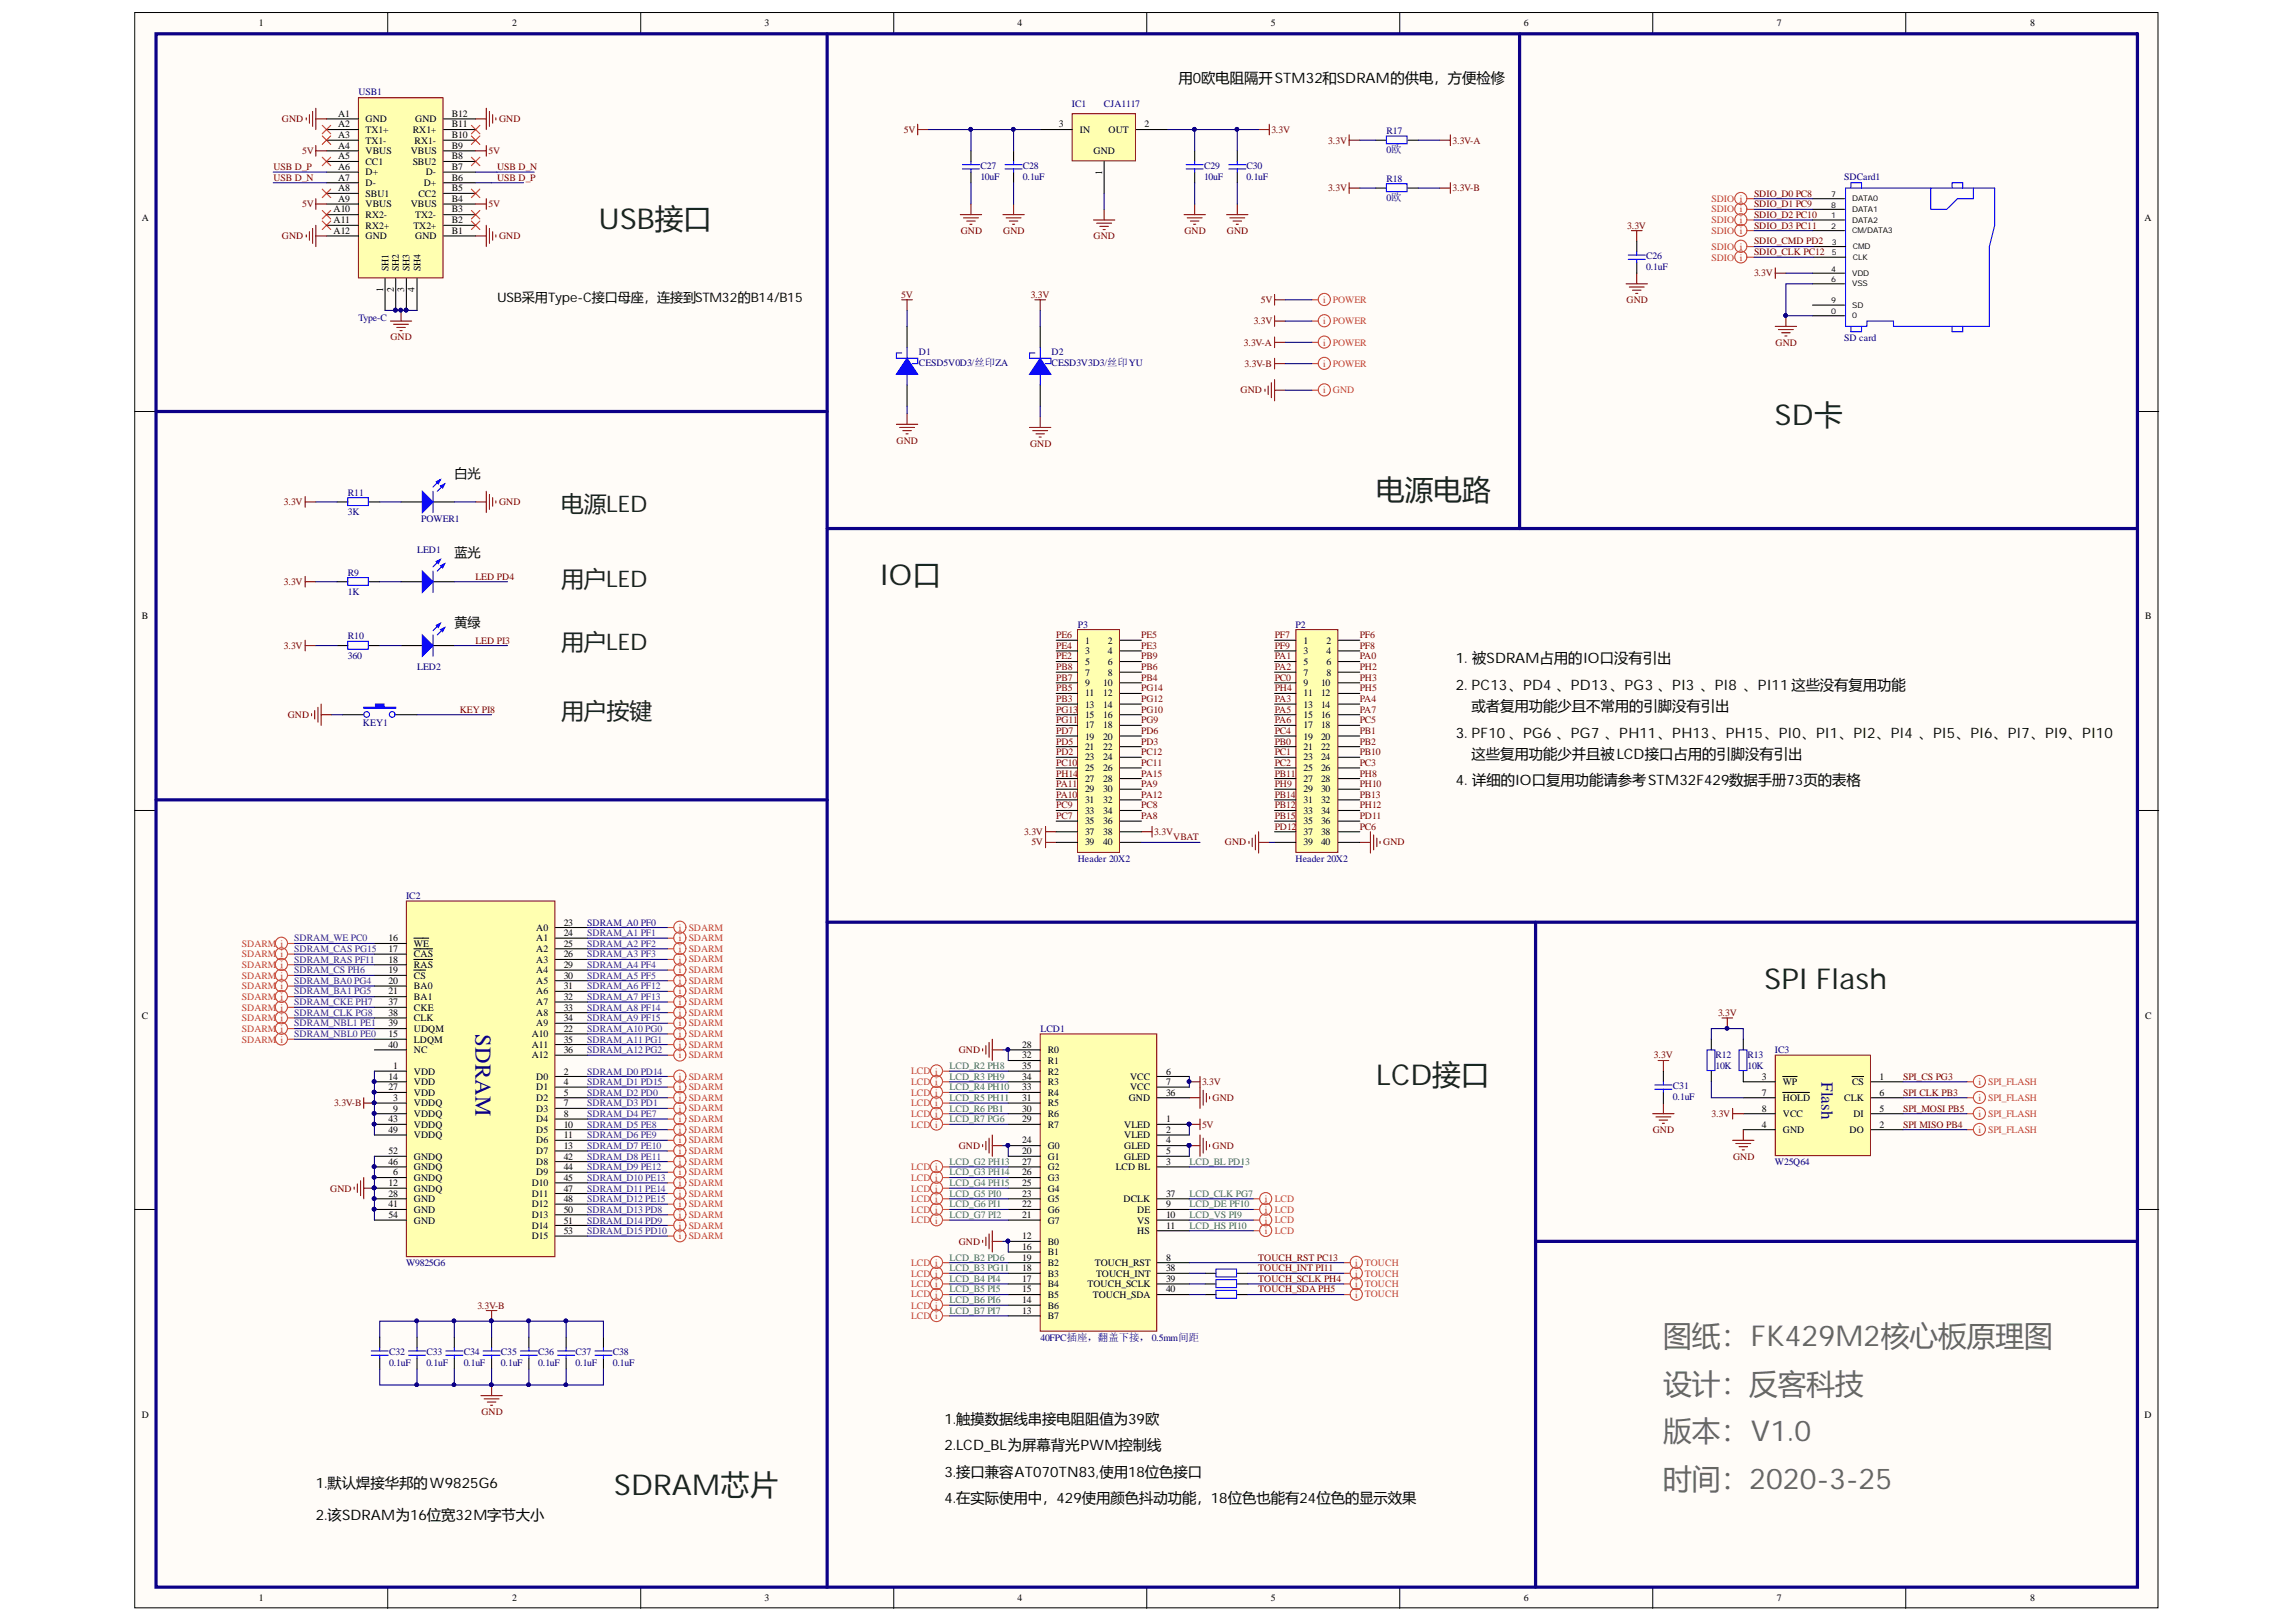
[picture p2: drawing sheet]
<svg xmlns="http://www.w3.org/2000/svg" width="297mm" height="210mm" viewBox="0 0 297 210" stroke-linecap="round" stroke-linejoin="round" font-family="sans-serif">
<defs><g id="words">
<g font-size="3.7" fill="#172721">
<text x="77.4" y="29.6">USB接口</text>
<text x="229.6" y="55">SD卡</text>
<text x="178" y="64.7">电源电路</text>
<text x="113.9" y="75.7">IO口</text>
<text x="228.3" y="128">SPI Flash</text>
<text x="178" y="140.4">LCD接口</text>
<text x="79.4" y="193.4">SDRAM芯片</text>
</g>
<g font-size="3.7" fill="#656764">
<text x="215.2" y="174.2">图纸：FK429M2核心板原理图</text>
<text x="215.2" y="180.3">设计：反客科技</text>
<text x="215.2" y="186.5">版本：V1.0</text>
<text x="215.2" y="192.7">时间：2020-3-25</text>
</g>
<g font-size="3" fill="#172721">
<text x="72.6" y="66.3">电源LED</text>
<text x="72.6" y="75.9">用户LED</text>
<text x="72.6" y="84.1">用户LED</text>
<text x="72.6" y="93.1">用户按键</text>
</g>
<text font-size="2.9" fill="#000080" x="61.5" y="133.8" transform="rotate(90 61.5 133.8)">SDRAM</text>
<text font-size="2.2" fill="#000080" x="235.6" y="140" transform="rotate(90 235.6 140)">Flash</text>
<g font-size="1.9">
<text x="152.5" y="10.7">用0欧电阻隔开STM32和SDRAM的供电，方便检修</text>
<text x="188.3" y="85.8">1. 被SDRAM占用的IO口没有引出</text>
<text x="188.3" y="89.3">2. PC13、PD4 、PD13、PG3 、PI3 、PI8 、PI11 这些没有复用功能</text>
<text x="188.3" y="95.5">3. PF10 、PG6 、PG7 、PH11、PH13、PH15、PI0、PI1、PI2、PI4 、PI5、PI6、PI7、PI9、PI10</text>
<text x="190.4" y="92">或者复用功能少且不常用的引脚没有引出</text>
<text x="188.3" y="101.6">4. 详细的IO口复用功能请参考STM32F429数据手册73页的表格</text>
<text x="190.4" y="98.2">这些复用功能少并且被LCD接口占用的引脚没有引出</text>
<text x="122.2" y="184.2">1.触摸数据线串接电阻阻值为39欧</text>
<text x="122.2" y="187.7">2.LCD_BL为屏幕背光PWM控制线</text>
<text x="122.2" y="191.2">3.接口兼容AT070TN83,使用18位色接口</text>
<text x="40.9" y="192.5">1.默认焊接华邦的W9825G6</text>
<text x="40.9" y="196.7">2.该SDRAM为16位宽32M字节大小</text>
<text x="122.2" y="194.5">4.在实际使用中，429使用颜色抖动功能，18位色也能有24位色的显示效果</text>
</g>
<g font-size="1.7">
<text x="64.3" y="39.1">USB采用Type-C接口母座，连接到STM32的B14/B15</text>
<text x="58.8" y="61.8">白光</text>
<text x="58.8" y="72.1">蓝光</text>
<text x="58.8" y="81.1">黄绿</text>
</g>
<g font-size="1.3">
<text x="33.5" y="3.4">1</text>
<text x="66.3" y="3.4">2</text>
<text x="98.9" y="3.4">3</text>
<text x="131.7" y="3.4">4</text>
<text x="164.4" y="3.4">5</text>
<text x="197.1" y="3.4">6</text>
<text x="229.9" y="3.4">7</text>
<text x="262.6" y="3.4">8</text>
<text x="43.7" y="15.1">A1</text>
<text x="43.7" y="16.5">A2</text>
<text x="43.7" y="17.8">A3</text>
<text x="47.3" y="15.8">GND</text>
<text x="47.3" y="17.2">TX1+</text>
<text x="53.4" y="17.2">RX1+</text>
<text x="53.7" y="15.8">GND</text>
<text x="58.5" y="17.8">B10</text>
<text x="58.5" y="16.5">B11</text>
<text x="58.5" y="15.1">B12</text>
<text x="137" y="16.5">3</text>
<text x="139.7" y="17.2">IN</text>
<text x="143.4" y="17.2">OUT</text>
<text x="148.1" y="16.5">2</text>
<text x="43.7" y="19.3">A4</text>
<text x="43.7" y="20.6">A5</text>
<text x="43.7" y="22">A6</text>
<text x="43.7" y="23.4">A7</text>
<text x="47.3" y="18.6">TX1-</text>
<text x="47.3" y="20">VBUS</text>
<text x="47.3" y="21.3">CC1</text>
<text x="47.3" y="22.7">D+</text>
<text x="53.1" y="20">VBUS</text>
<text x="53.4" y="21.3">SBU2</text>
<text x="53.6" y="18.6">RX1-</text>
<text x="55.1" y="22.7">D-</text>
<text x="58.5" y="23.4">B6</text>
<text x="58.5" y="22">B7</text>
<text x="58.5" y="20.6">B8</text>
<text x="58.5" y="19.3">B9</text>
<text x="141.5" y="20">GND</text>
<text x="142.6" y="22.7" transform="rotate(-90 142.6 22.7)">1</text>
<text x="18.4" y="28.6">A</text>
<text x="43.2" y="27.5">A10</text>
<text x="43.2" y="28.9">A11</text>
<text x="43.7" y="24.8">A8</text>
<text x="43.7" y="26.1">A9</text>
<text x="47.3" y="24.1">D-</text>
<text x="47.3" y="25.5">SBU1</text>
<text x="47.3" y="26.8">VBUS</text>
<text x="47.3" y="28.2">RX2-</text>
<text x="47.3" y="29.6">RX2+</text>
<text x="53.1" y="26.8">VBUS</text>
<text x="53.5" y="29.6">TX2+</text>
<text x="53.7" y="28.2">TX2-</text>
<text x="54.2" y="25.5">CC2</text>
<text x="54.8" y="24.1">D+</text>
<text x="58.5" y="28.9">B2</text>
<text x="58.5" y="27.5">B3</text>
<text x="58.5" y="26.1">B4</text>
<text x="58.5" y="24.8">B5</text>
<text x="277.4" y="28.6">A</text>
<text x="43.2" y="30.3">A12</text>
<text x="47.3" y="30.9">GND</text>
<text x="50.3" y="35.1" transform="rotate(-90 50.3 35.1)">SH1</text>
<text x="51.6" y="35.1" transform="rotate(-90 51.6 35.1)">SH2</text>
<text x="53" y="35.1" transform="rotate(-90 53 35.1)">SH3</text>
<text x="53.7" y="30.9">GND</text>
<text x="54.4" y="35.1" transform="rotate(-90 54.4 35.1)">SH4</text>
<text x="58.5" y="30.3">B1</text>
<text x="49.6" y="37.8" transform="rotate(-90 49.6 37.8)">1</text>
<text x="50.9" y="37.8" transform="rotate(-90 50.9 37.8)">2</text>
<text x="52.3" y="37.8" transform="rotate(-90 52.3 37.8)">3</text>
<text x="53.6" y="37.8" transform="rotate(-90 53.6 37.8)">4</text>
<text x="18.4" y="80.2">B</text>
<text x="140.4" y="83.3">1</text>
<text x="143.3" y="83.3">2</text>
<text x="168.6" y="83.3">1</text>
<text x="171.6" y="83.3">2</text>
<text x="277.5" y="80.2">B</text>
<text x="140.4" y="84.6">3</text>
<text x="140.4" y="86.1">5</text>
<text x="140.4" y="87.4">7</text>
<text x="140.4" y="88.8">9</text>
<text x="142.7" y="88.8">10</text>
<text x="143.3" y="84.6">4</text>
<text x="143.3" y="86.1">6</text>
<text x="143.3" y="87.4">8</text>
<text x="168.6" y="84.6">3</text>
<text x="168.6" y="86.1">5</text>
<text x="168.6" y="87.4">7</text>
<text x="168.6" y="88.8">9</text>
<text x="170.9" y="88.8">10</text>
<text x="171.6" y="84.6">4</text>
<text x="171.6" y="86.1">6</text>
<text x="171.6" y="87.4">8</text>
<text x="140.4" y="90.1">11</text>
<text x="140.4" y="91.6">13</text>
<text x="140.4" y="92.9">15</text>
<text x="140.4" y="94.3">17</text>
<text x="140.4" y="95.7">19</text>
<text x="142.7" y="90.1">12</text>
<text x="142.7" y="91.6">14</text>
<text x="142.7" y="92.9">16</text>
<text x="142.7" y="94.3">18</text>
<text x="142.7" y="95.7">20</text>
<text x="168.6" y="90.1">11</text>
<text x="168.6" y="91.6">13</text>
<text x="168.6" y="92.9">15</text>
<text x="168.6" y="94.3">17</text>
<text x="168.6" y="95.7">19</text>
<text x="170.9" y="90.1">12</text>
<text x="170.9" y="91.6">14</text>
<text x="170.9" y="92.9">16</text>
<text x="170.9" y="94.3">18</text>
<text x="170.9" y="95.7">20</text>
<text x="140.4" y="97.1">21</text>
<text x="140.4" y="98.4">23</text>
<text x="140.4" y="99.8">25</text>
<text x="140.4" y="101.2">27</text>
<text x="142.7" y="97.1">22</text>
<text x="142.7" y="98.4">24</text>
<text x="142.7" y="99.8">26</text>
<text x="142.7" y="101.2">28</text>
<text x="168.6" y="97.1">21</text>
<text x="168.6" y="98.4">23</text>
<text x="168.6" y="99.8">25</text>
<text x="168.6" y="101.2">27</text>
<text x="170.9" y="97.1">22</text>
<text x="170.9" y="98.4">24</text>
<text x="170.9" y="99.8">26</text>
<text x="170.9" y="101.2">28</text>
<text x="140.4" y="102.6">29</text>
<text x="140.4" y="103.9">31</text>
<text x="140.4" y="105.3">33</text>
<text x="140.4" y="106.7">35</text>
<text x="142.7" y="102.6">30</text>
<text x="142.7" y="103.9">32</text>
<text x="142.7" y="105.3">34</text>
<text x="142.7" y="106.7">36</text>
<text x="168.6" y="102.6">29</text>
<text x="168.6" y="103.9">31</text>
<text x="168.6" y="105.3">33</text>
<text x="168.6" y="106.7">35</text>
<text x="170.9" y="102.6">30</text>
<text x="170.9" y="103.9">32</text>
<text x="170.9" y="105.3">34</text>
<text x="170.9" y="106.7">36</text>
<text x="140.4" y="108">37</text>
<text x="140.4" y="109.4">39</text>
<text x="142.7" y="108">38</text>
<text x="142.7" y="109.4">40</text>
<text x="168.6" y="108">37</text>
<text x="168.6" y="109.4">39</text>
<text x="170.9" y="108">38</text>
<text x="170.9" y="109.4">40</text>
<text x="72.9" y="119.8">23</text>
<text x="50.3" y="121.8">16</text>
<text x="50.3" y="123.2">17</text>
<text x="50.3" y="124.6">18</text>
<text x="50.3" y="126">19</text>
<text x="53.6" y="122.5">WE</text>
<text x="53.6" y="123.9">CAS</text>
<text x="53.6" y="125.3">RAS</text>
<text x="69.4" y="120.5">A0</text>
<text x="69.4" y="121.8">A1</text>
<text x="69.4" y="123.2">A2</text>
<text x="69.4" y="124.6">A3</text>
<text x="69.4" y="126">A4</text>
<text x="72.9" y="121.2">24</text>
<text x="72.9" y="122.5">25</text>
<text x="72.9" y="123.9">26</text>
<text x="72.9" y="125.3">29</text>
<text x="18.4" y="131.8">C</text>
<text x="50.3" y="127.3">20</text>
<text x="50.3" y="128.7">21</text>
<text x="50.3" y="130.1">37</text>
<text x="50.3" y="131.5">38</text>
<text x="53.6" y="126.6">CS</text>
<text x="53.6" y="128">BA0</text>
<text x="53.6" y="129.4">BA1</text>
<text x="53.6" y="130.8">CKE</text>
<text x="69.4" y="127.3">A5</text>
<text x="69.4" y="128.7">A6</text>
<text x="69.4" y="130.1">A7</text>
<text x="69.4" y="131.5">A8</text>
<text x="72.9" y="126.6">30</text>
<text x="72.9" y="128">31</text>
<text x="72.9" y="129.4">32</text>
<text x="72.9" y="130.8">33</text>
<text x="277.5" y="131.8">C</text>
<text x="50.3" y="134.3">15</text>
<text x="50.3" y="132.8">39</text>
<text x="50.3" y="135.6">40</text>
<text x="53.6" y="134.9">LDQM</text>
<text x="53.6" y="132.1">CLK</text>
<text x="53.6" y="133.5">UDQM</text>
<text x="53.6" y="136.3">NC</text>
<text x="68.8" y="134.3">A10</text>
<text x="68.8" y="135.6">A11</text>
<text x="68.8" y="137">A12</text>
<text x="69.4" y="132.8">A9</text>
<text x="72.9" y="133.5">22</text>
<text x="72.9" y="132.1">34</text>
<text x="72.9" y="134.9">35</text>
<text x="72.9" y="136.3">36</text>
<text x="132.2" y="135.6">28</text>
<text x="132.2" y="137">32</text>
<text x="135.5" y="136.3">R0</text>
<text x="135.5" y="137.6">R1</text>
<text x="50.3" y="139.8">14</text>
<text x="50.3" y="141.1">27</text>
<text x="50.9" y="138.3">1</text>
<text x="50.9" y="142.5">3</text>
<text x="50.9" y="143.9">9</text>
<text x="53.6" y="139.1">VDD</text>
<text x="53.6" y="143.1">VDDQ</text>
<text x="53.6" y="140.4">VDD</text>
<text x="53.6" y="141.8">VDD</text>
<text x="69.4" y="139.8">D0</text>
<text x="69.4" y="141.1">D1</text>
<text x="69.4" y="142.5">D2</text>
<text x="69.4" y="143.9">D3</text>
<text x="72.9" y="139.1">2</text>
<text x="72.9" y="140.4">4</text>
<text x="72.9" y="141.8">5</text>
<text x="72.9" y="143.1">7</text>
<text x="132.2" y="138.3">35</text>
<text x="132.2" y="143.9">30</text>
<text x="132.2" y="142.5">31</text>
<text x="132.2" y="141.1">33</text>
<text x="132.2" y="139.8">34</text>
<text x="135.5" y="139.1">R2</text>
<text x="135.5" y="143.1">R5</text>
<text x="135.5" y="141.8">R4</text>
<text x="135.5" y="140.4">R3</text>
<text x="146" y="142.5">GND</text>
<text x="146.2" y="139.8">VCC</text>
<text x="146.2" y="141.1">VCC</text>
<text x="150.9" y="139.1">6</text>
<text x="150.9" y="140.4">7</text>
<text x="150.9" y="141.8">36</text>
<text x="227.9" y="139.8">3</text>
<text x="227.9" y="141.8">7</text>
<text x="227.9" y="143.9">8</text>
<text x="230.7" y="140.4">WP</text>
<text x="230.7" y="142.5">HOLD</text>
<text x="238.6" y="142.5">CLK</text>
<text x="239.6" y="140.4">CS</text>
<text x="243.2" y="139.8">1</text>
<text x="243.2" y="143.9">5</text>
<text x="243.2" y="141.8">6</text>
<text x="50.3" y="145.2">43</text>
<text x="50.3" y="146.6">49</text>
<text x="50.3" y="149.4">52</text>
<text x="53.6" y="144.6">VDDQ</text>
<text x="53.6" y="145.9">VDDQ</text>
<text x="53.6" y="147.3">VDDQ</text>
<text x="69.4" y="145.2">D4</text>
<text x="69.4" y="146.6">D5</text>
<text x="69.4" y="148">D6</text>
<text x="69.4" y="149.4">D7</text>
<text x="72.9" y="144.6">8</text>
<text x="72.9" y="145.9">10</text>
<text x="72.9" y="147.3">11</text>
<text x="72.9" y="148.7">13</text>
<text x="132.2" y="149.4">20</text>
<text x="132.2" y="148">24</text>
<text x="132.2" y="145.2">29</text>
<text x="135.5" y="148.7">G0</text>
<text x="135.5" y="145.9">R7</text>
<text x="135.5" y="144.6">R6</text>
<text x="145.4" y="145.9">VLED</text>
<text x="145.4" y="147.3">VLED</text>
<text x="145.4" y="148.7">GLED</text>
<text x="150.9" y="145.2">1</text>
<text x="150.9" y="146.6">2</text>
<text x="150.9" y="148">4</text>
<text x="150.9" y="149.4">5</text>
<text x="227.9" y="145.9">4</text>
<text x="230.7" y="146.6">GND</text>
<text x="230.7" y="144.6">VCC</text>
<text x="239.3" y="146.6">DO</text>
<text x="239.8" y="144.6">DI</text>
<text x="243.2" y="145.9">2</text>
<text x="50.3" y="153.5">12</text>
<text x="50.3" y="154.9">28</text>
<text x="50.3" y="150.7">46</text>
<text x="50.9" y="152.1">6</text>
<text x="53.6" y="152.8">GNDQ</text>
<text x="53.6" y="154.2">GNDQ</text>
<text x="53.6" y="155.6">GND</text>
<text x="53.6" y="151.4">GNDQ</text>
<text x="53.6" y="150.1">GNDQ</text>
<text x="68.8" y="153.5">D10</text>
<text x="68.8" y="154.9">D11</text>
<text x="69.4" y="150.7">D8</text>
<text x="69.4" y="152.1">D9</text>
<text x="72.9" y="150.1">42</text>
<text x="72.9" y="151.4">44</text>
<text x="72.9" y="152.8">45</text>
<text x="72.9" y="154.2">47</text>
<text x="72.9" y="155.6">48</text>
<text x="132.2" y="154.9">23</text>
<text x="132.2" y="153.5">25</text>
<text x="132.2" y="152.1">26</text>
<text x="132.2" y="150.7">27</text>
<text x="135.5" y="150.1">G1</text>
<text x="135.5" y="155.6">G5</text>
<text x="135.5" y="154.2">G4</text>
<text x="135.5" y="152.8">G3</text>
<text x="135.5" y="151.4">G2</text>
<text x="144.3" y="151.4">LCD BL</text>
<text x="145.4" y="155.6">DCLK</text>
<text x="145.4" y="150.1">GLED</text>
<text x="150.9" y="150.7">3</text>
<text x="150.9" y="154.9">37</text>
<text x="50.3" y="156.2">41</text>
<text x="50.3" y="157.6">54</text>
<text x="53.6" y="156.9">GND</text>
<text x="53.6" y="158.4">GND</text>
<text x="68.8" y="156.2">D12</text>
<text x="68.8" y="157.6">D13</text>
<text x="68.8" y="159">D14</text>
<text x="68.8" y="160.4">D15</text>
<text x="72.9" y="156.9">50</text>
<text x="72.9" y="158.4">51</text>
<text x="72.9" y="159.7">53</text>
<text x="132.2" y="160.4">12</text>
<text x="132.2" y="161.7">16</text>
<text x="132.2" y="157.6">21</text>
<text x="132.2" y="156.2">22</text>
<text x="135.5" y="161.1">B0</text>
<text x="135.5" y="158.4">G7</text>
<text x="135.5" y="156.9">G6</text>
<text x="147.1" y="156.9">DE</text>
<text x="147.1" y="158.4">VS</text>
<text x="147.1" y="159.7">HS</text>
<text x="150.9" y="156.2">9</text>
<text x="150.9" y="157.6">10</text>
<text x="150.9" y="159">11</text>
<text x="132.2" y="163.2">19</text>
<text x="132.2" y="167.2">15</text>
<text x="132.2" y="165.9">17</text>
<text x="132.2" y="164.5">18</text>
<text x="135.5" y="163.8">B2</text>
<text x="135.5" y="162.4">B1</text>
<text x="135.5" y="168">B5</text>
<text x="135.5" y="166.6">B4</text>
<text x="135.5" y="165.2">B3</text>
<text x="140.7" y="166.6">TOUCH_SCLK</text>
<text x="141.4" y="168">TOUCH_SDA</text>
<text x="141.6" y="163.8">TOUCH_RST</text>
<text x="141.8" y="165.2">TOUCH_INT</text>
<text x="150.9" y="163.2">8</text>
<text x="150.9" y="164.5">38</text>
<text x="150.9" y="165.9">39</text>
<text x="150.9" y="167.2">40</text>
<text x="132.2" y="170">13</text>
<text x="132.2" y="168.7">14</text>
<text x="135.5" y="170.7">B7</text>
<text x="135.5" y="169.3">B6</text>
<text x="18.4" y="183.5">D</text>
<text x="277.4" y="183.5">D</text>
<text x="33.5" y="207.2">1</text>
<text x="66.3" y="207.2">2</text>
<text x="98.9" y="207.2">3</text>
<text x="131.7" y="207.2">4</text>
<text x="164.4" y="207.2">5</text>
<text x="197.1" y="207.2">6</text>
<text x="229.9" y="207.2">7</text>
<text x="262.6" y="207.2">8</text>
</g>
<g font-size="1.3" fill="#800000">
<text x="36.5" y="15.8">GND</text>
<text x="64.6" y="15.8">GND</text>
<text x="116.9" y="17.2">5V</text>
<text x="164.5" y="17.2">3.3V</text>
<text x="35.4" y="23.4">USB D_N</text>
<text x="35.4" y="22">USB D_P</text>
<text x="39.1" y="20">5V</text>
<text x="63.2" y="20">5V</text>
<text x="64.3" y="22">USB D_N</text>
<text x="64.3" y="23.4">USB D_P</text>
<text x="171.8" y="18.6">3.3V</text>
<text x="187.9" y="18.6">3.3V-A</text>
<text x="39.1" y="26.8">5V</text>
<text x="63.2" y="26.8">5V</text>
<text x="171.8" y="24.8">3.3V</text>
<text x="187.9" y="24.8">3.3V-B</text>
<text x="210.5" y="29.6">3.3V</text>
<text x="226.9" y="25.5">SDIO_D0 PC8</text>
<text x="226.9" y="26.8">SDIO_D1 PC9</text>
<text x="226.9" y="28.2">SDIO_D2 PC10</text>
<text x="226.9" y="29.6">SDIO_D3 PC11</text>
<text x="36.5" y="30.9">GND</text>
<text x="64.6" y="30.9">GND</text>
<text x="124.3" y="30.3">GND</text>
<text x="129.8" y="30.3">GND</text>
<text x="141.5" y="30.9">GND</text>
<text x="153.2" y="30.3">GND</text>
<text x="158.7" y="30.3">GND</text>
<text x="226.9" y="35.8">3.3V</text>
<text x="226.9" y="33.1">SDIO_CLK PC12</text>
<text x="226.9" y="31.6">SDIO_CMD PD2</text>
<text x="116.6" y="38.6">5V</text>
<text x="133.3" y="38.6">3.3V</text>
<text x="162.2" y="41.9">3.3V</text>
<text x="163.1" y="39.2">5V</text>
<text x="210.4" y="39.2">GND</text>
<text x="50.5" y="44.1">GND</text>
<text x="160.9" y="44.7">3.3V-A</text>
<text x="161" y="47.5">3.3V-B</text>
<text x="229.7" y="44.7">GND</text>
<text x="160.5" y="50.9">GND</text>
<text x="116" y="57.4">GND</text>
<text x="133.3" y="57.8">GND</text>
<text x="36.7" y="65.4">3.3V</text>
<text x="64.6" y="65.4">GND</text>
<text x="36.7" y="75.7">3.3V</text>
<text x="61.5" y="75">LED PD4</text>
<text x="36.7" y="84">3.3V</text>
<text x="61.5" y="83.3">LED PI3</text>
<text x="136.6" y="84">PE4</text>
<text x="136.6" y="82.6">PE6</text>
<text x="147.6" y="84">PE3</text>
<text x="147.6" y="82.6">PE5</text>
<text x="164.9" y="84">PF9</text>
<text x="164.9" y="82.6">PF7</text>
<text x="175.9" y="84">PF8</text>
<text x="175.9" y="82.6">PF6</text>
<text x="136.6" y="88.1">PB7</text>
<text x="136.6" y="89.5">PB5</text>
<text x="136.6" y="86.7">PB8</text>
<text x="136.6" y="85.3">PE2</text>
<text x="147.6" y="86.7">PB6</text>
<text x="147.6" y="88.1">PB4</text>
<text x="147.6" y="85.3">PB9</text>
<text x="147.6" y="89.5">PG14</text>
<text x="164.9" y="85.3">PA1</text>
<text x="164.9" y="86.7">PA2</text>
<text x="164.9" y="89.5">PH4</text>
<text x="164.9" y="88.1">PC0</text>
<text x="175.9" y="85.3">PA0</text>
<text x="175.9" y="86.7">PH2</text>
<text x="175.9" y="88.1">PH3</text>
<text x="175.9" y="89.5">PH5</text>
<text x="37.2" y="92.9">GND</text>
<text x="59.5" y="92.2">KEY PI8</text>
<text x="136.6" y="90.9">PB3</text>
<text x="136.6" y="94.9">PD7</text>
<text x="136.6" y="92.2">PG13</text>
<text x="136.6" y="93.6">PG11</text>
<text x="147.6" y="94.9">PD6</text>
<text x="147.6" y="93.6">PG9</text>
<text x="147.6" y="92.2">PG10</text>
<text x="147.6" y="90.9">PG12</text>
<text x="164.9" y="92.2">PA5</text>
<text x="164.9" y="93.6">PA6</text>
<text x="164.9" y="90.9">PA3</text>
<text x="164.9" y="94.9">PC4</text>
<text x="175.9" y="92.2">PA7</text>
<text x="175.9" y="90.9">PA4</text>
<text x="175.9" y="94.9">PB1</text>
<text x="175.9" y="93.6">PC5</text>
<text x="136.6" y="101.9">PA11</text>
<text x="136.6" y="99.1">PC10</text>
<text x="136.6" y="96.4">PD5</text>
<text x="136.6" y="97.7">PD2</text>
<text x="136.6" y="100.5">PH14</text>
<text x="147.6" y="101.9">PA9</text>
<text x="147.6" y="100.5">PA15</text>
<text x="147.6" y="99.1">PC11</text>
<text x="147.6" y="97.7">PC12</text>
<text x="147.6" y="96.4">PD3</text>
<text x="164.9" y="100.5">PB11</text>
<text x="164.9" y="96.4">PB0</text>
<text x="164.9" y="97.7">PC1</text>
<text x="164.9" y="99.1">PC2</text>
<text x="164.9" y="101.9">PH9</text>
<text x="175.9" y="97.7">PB10</text>
<text x="175.9" y="96.4">PB2</text>
<text x="175.9" y="99.1">PC3</text>
<text x="175.9" y="100.5">PH8</text>
<text x="175.9" y="101.9">PH10</text>
<text x="136.6" y="103.2">PA10</text>
<text x="136.6" y="106">PC7</text>
<text x="136.6" y="104.6">PC9</text>
<text x="147.6" y="106">PA8</text>
<text x="147.6" y="103.2">PA12</text>
<text x="147.6" y="104.6">PC8</text>
<text x="164.9" y="104.6">PB12</text>
<text x="164.9" y="103.2">PB14</text>
<text x="164.9" y="106">PB15</text>
<text x="164.9" y="107.4">PD12</text>
<text x="175.9" y="103.2">PB13</text>
<text x="175.9" y="107.4">PC6</text>
<text x="175.9" y="106">PD11</text>
<text x="175.9" y="104.6">PH12</text>
<text x="132.5" y="108">3.3V</text>
<text x="133.4" y="109.4">5V</text>
<text x="149.3" y="108">3.3V</text>
<text x="151.8" y="108.7">VBAT</text>
<text x="158.5" y="109.4">GND</text>
<text x="179" y="109.4">GND</text>
<text x="222.3" y="131.5">3.3V</text>
<text x="124" y="136.3">GND</text>
<text x="214" y="137">3.3V</text>
<text x="43.2" y="143.1">3.3V-B</text>
<text x="155.5" y="140.4">3.3V</text>
<text x="156.9" y="142.5">GND</text>
<text x="246.2" y="143.9">SPI_MOSI PB5</text>
<text x="246.2" y="141.8">SPI CLK PB3</text>
<text x="246.2" y="139.8">SPI_CS PG3</text>
<text x="124" y="148.7">GND</text>
<text x="155.5" y="145.9">5V</text>
<text x="156.9" y="148.7">GND</text>
<text x="213.8" y="146.6">GND</text>
<text x="221.4" y="144.6">3.3V</text>
<text x="246.2" y="145.9">SPI MISO PB4</text>
<text x="42.7" y="154.2">GND</text>
<text x="224.2" y="150.1">GND</text>
<text x="124" y="161.1">GND</text>
<text x="162.8" y="164.5">TOUCH_INT PI11</text>
<text x="162.8" y="163.2">TOUCH_RST PC13</text>
<text x="162.8" y="165.9">TOUCH_SCLK PH4</text>
<text x="162.8" y="167.2">TOUCH_SDA PH5</text>
<text x="61.8" y="169.3">3.3V-B</text>
<text x="62.3" y="183.1">GND</text>
</g>
<g font-size="1.3" fill="#000080">
<text x="46.4" y="12.3">USB1</text>
<text x="138.7" y="13.8">IC1</text>
<text x="142.8" y="13.8">CJA1117</text>
<text x="179.4" y="17.3">R17</text>
<text x="126.8" y="23.3">10uF</text>
<text x="126.8" y="21.9">C27</text>
<text x="132.3" y="23.3">0.1uF</text>
<text x="132.3" y="21.9">C28</text>
<text x="155.8" y="23.3">10uF</text>
<text x="155.8" y="21.9">C29</text>
<text x="161.3" y="23.3">0.1uF</text>
<text x="161.3" y="21.9">C30</text>
<text x="179.4" y="19.8">0欧</text>
<text x="179.4" y="23.5">R18</text>
<text x="238.6" y="23.3">SDCard1</text>
<text x="179.4" y="26">0欧</text>
<text x="213" y="34.9">0.1uF</text>
<text x="213" y="33.6">C26</text>
<text x="46.4" y="41.5">Type-C</text>
<text x="118.9" y="46">D1</text>
<text x="118.9" y="47.3">CESD5V0D3/丝印ZA</text>
<text x="136.1" y="46">D2</text>
<text x="136.1" y="47.3">CESD3V3D3/丝印YU</text>
<text x="238.6" y="44.1">SD card</text>
<text x="45" y="64.2">R11</text>
<text x="45" y="66.6">3K</text>
<text x="54" y="71.6">LED1</text>
<text x="54.5" y="67.6">POWER1</text>
<text x="45" y="76.9">1K</text>
<text x="45" y="74.5">R9</text>
<text x="45" y="82.7">R10</text>
<text x="139.4" y="81.2">P3</text>
<text x="167.6" y="81.2">P2</text>
<text x="45" y="85.2">360</text>
<text x="54" y="86.7">LED2</text>
<text x="47" y="94">KEY1</text>
<text x="139.4" y="111.5">Header 20X2</text>
<text x="167.6" y="111.5">Header 20X2</text>
<text x="52.5" y="116.3">IC2</text>
<text x="134.6" y="133.5">LCD1</text>
<text x="221.9" y="137">R12</text>
<text x="226.1" y="137">R13</text>
<text x="229.6" y="136.3">IC3</text>
<text x="216.4" y="142.4">0.1uF</text>
<text x="216.4" y="140.9">C31</text>
<text x="221.9" y="138.3">10K</text>
<text x="226.1" y="138.3">10K</text>
<text x="229.6" y="150.7">W25Q64</text>
<text x="52.5" y="163.8">W9825G6</text>
<text x="134.6" y="173.5">40FPC插座，翻盖下接，0.5mm间距</text>
<text x="50.3" y="176.8">0.1uF</text>
<text x="50.3" y="175.3">C32</text>
<text x="55.2" y="176.8">0.1uF</text>
<text x="55.2" y="175.3">C33</text>
<text x="60" y="176.8">0.1uF</text>
<text x="60" y="175.3">C34</text>
<text x="64.8" y="176.8">0.1uF</text>
<text x="64.8" y="175.3">C35</text>
<text x="69.6" y="176.8">0.1uF</text>
<text x="69.6" y="175.3">C36</text>
<text x="74.5" y="176.8">0.1uF</text>
<text x="74.5" y="175.3">C37</text>
<text x="79.3" y="176.8">0.1uF</text>
<text x="79.3" y="175.3">C38</text>
</g>
<g font-size="1.3" fill="#c64230">
<text x="221.4" y="26.1">SDIO i</text>
<text x="221.4" y="27.5">SDIO i</text>
<text x="221.4" y="28.9">SDIO i</text>
<text x="221.4" y="30.3">SDIO i</text>
<text x="221.4" y="32.3">SDIO i</text>
<text x="221.4" y="33.7">SDIO i</text>
<text x="171.2" y="39.2">i</text>
<text x="171.2" y="41.9">i</text>
<text x="172.4" y="39.2">POWER</text>
<text x="172.4" y="41.9">POWER</text>
<text x="171.2" y="44.7">i</text>
<text x="171.2" y="47.5">i</text>
<text x="172.4" y="44.7">POWER</text>
<text x="172.4" y="47.4">POWER</text>
<text x="171.2" y="50.9">i</text>
<text x="172.4" y="50.9">GND</text>
<text x="31.3" y="122.5">SDARM i</text>
<text x="31.3" y="123.9">SDARM i</text>
<text x="31.3" y="125.3">SDARM i</text>
<text x="87.8" y="120.5">i</text>
<text x="87.8" y="121.8">i</text>
<text x="87.8" y="123.2">i</text>
<text x="87.8" y="124.6">i</text>
<text x="87.8" y="126">i</text>
<text x="89.1" y="120.5">SDARM</text>
<text x="89.1" y="121.8">SDARM</text>
<text x="89.1" y="123.2">SDARM</text>
<text x="89.1" y="124.5">SDARM</text>
<text x="89.1" y="126">SDARM</text>
<text x="31.3" y="126.6">SDARM i</text>
<text x="31.3" y="128">SDARM i</text>
<text x="31.3" y="129.4">SDARM i</text>
<text x="31.3" y="130.8">SDARM i</text>
<text x="87.8" y="127.3">i</text>
<text x="87.8" y="128.7">i</text>
<text x="87.8" y="130.1">i</text>
<text x="87.8" y="131.5">i</text>
<text x="89.1" y="127.3">SDARM</text>
<text x="89.1" y="128.7">SDARM</text>
<text x="89.1" y="130.1">SDARM</text>
<text x="89.1" y="131.5">SDARM</text>
<text x="31.3" y="132.1">SDARM i</text>
<text x="31.3" y="133.5">SDARM i</text>
<text x="31.3" y="134.9">SDARM i</text>
<text x="87.8" y="132.8">i</text>
<text x="87.8" y="134.3">i</text>
<text x="87.8" y="135.6">i</text>
<text x="87.8" y="137">i</text>
<text x="89.1" y="132.8">SDARM</text>
<text x="89.1" y="134.2">SDARM</text>
<text x="89.1" y="135.6">SDARM</text>
<text x="89.1" y="137">SDARM</text>
<text x="87.8" y="139.8">i</text>
<text x="87.8" y="141.1">i</text>
<text x="87.8" y="142.5">i</text>
<text x="87.8" y="143.9">i</text>
<text x="89.1" y="139.8">SDARM</text>
<text x="89.1" y="141.1">SDARM</text>
<text x="89.1" y="142.5">SDARM</text>
<text x="89.1" y="143.8">SDARM</text>
<text x="117.9" y="139">LCD i</text>
<text x="117.9" y="140.4">LCD i</text>
<text x="117.9" y="141.8">LCD i</text>
<text x="117.9" y="143.1">LCD i</text>
<text x="255.9" y="140.4">i</text>
<text x="255.9" y="142.5">i</text>
<text x="257.2" y="140.4">SPI_FLASH</text>
<text x="257.2" y="142.5">SPI_FLASH</text>
<text x="87.8" y="145.2">i</text>
<text x="87.8" y="146.6">i</text>
<text x="87.8" y="148">i</text>
<text x="87.8" y="149.4">i</text>
<text x="89.1" y="145.2">SDARM</text>
<text x="89.1" y="146.6">SDARM</text>
<text x="89.1" y="148">SDARM</text>
<text x="89.1" y="149.4">SDARM</text>
<text x="117.9" y="144.6">LCD i</text>
<text x="117.9" y="145.9">LCD i</text>
<text x="255.9" y="144.6">i</text>
<text x="255.9" y="146.6">i</text>
<text x="257.2" y="144.6">SPI_FLASH</text>
<text x="257.2" y="146.6">SPI_FLASH</text>
<text x="87.8" y="150.7">i</text>
<text x="87.8" y="152.1">i</text>
<text x="87.8" y="153.5">i</text>
<text x="87.8" y="154.9">i</text>
<text x="89.1" y="150.7">SDARM</text>
<text x="89.1" y="152.1">SDARM</text>
<text x="89.1" y="153.4">SDARM</text>
<text x="89.1" y="154.9">SDARM</text>
<text x="117.9" y="151.4">LCD i</text>
<text x="117.9" y="152.8">LCD i</text>
<text x="117.9" y="154.2">LCD i</text>
<text x="117.9" y="155.6">LCD i</text>
<text x="163.6" y="155.6">i</text>
<text x="164.9" y="155.6">LCD</text>
<text x="87.8" y="156.2">i</text>
<text x="87.8" y="157.6">i</text>
<text x="87.8" y="159">i</text>
<text x="87.8" y="160.4">i</text>
<text x="89.1" y="156.2">SDARM</text>
<text x="89.1" y="157.6">SDARM</text>
<text x="89.1" y="159">SDARM</text>
<text x="89.1" y="160.4">SDARM</text>
<text x="117.9" y="156.9">LCD i</text>
<text x="117.9" y="158.3">LCD i</text>
<text x="163.6" y="156.9">i</text>
<text x="163.6" y="158.4">i</text>
<text x="163.6" y="159.7">i</text>
<text x="164.9" y="156.9">LCD</text>
<text x="164.9" y="158.3">LCD</text>
<text x="164.9" y="159.7">LCD</text>
<text x="117.9" y="163.8">LCD i</text>
<text x="117.9" y="165.2">LCD i</text>
<text x="117.9" y="166.6">LCD i</text>
<text x="117.9" y="167.9">LCD i</text>
<text x="175.3" y="163.8">i</text>
<text x="175.3" y="165.2">i</text>
<text x="175.3" y="166.6">i</text>
<text x="175.3" y="168">i</text>
<text x="176.6" y="163.8">TOUCH</text>
<text x="176.6" y="165.2">TOUCH</text>
<text x="176.6" y="166.6">TOUCH</text>
<text x="176.6" y="167.9">TOUCH</text>
<text x="117.9" y="169.3">LCD i</text>
<text x="117.9" y="170.7">LCD i</text>
</g>
<text font-size="1.3" fill="#33008e" x="76" y="119.8">SDRAM_A0 PF0</text>
<g font-size="1.3" fill="#421c8b">
<text x="38.1" y="121.8">SDRAM_WE PC0</text>
<text x="38.1" y="124.6">SDRAM_RAS PF11</text>
<text x="38.1" y="123.2">SDRAM_CAS PG15</text>
<text x="38.1" y="126">SDRAM_CS PH6</text>
<text x="76" y="121.2">SDRAM_A1 PF1</text>
<text x="76" y="122.5">SDRAM_A2 PF2</text>
<text x="76" y="123.9">SDRAM_A3 PF3</text>
<text x="76" y="125.3">SDRAM_A4 PF4</text>
<text x="38.1" y="128.7">SDRAM_BA1 PG5</text>
<text x="38.1" y="127.3">SDRAM_BA0 PG4</text>
<text x="38.1" y="131.5">SDRAM_CLK PG8</text>
<text x="38.1" y="130.1">SDRAM_CKE PH7</text>
<text x="76" y="126.6">SDRAM_A5 PF5</text>
<text x="76" y="128">SDRAM_A6 PF12</text>
<text x="76" y="129.4">SDRAM_A7 PF13</text>
<text x="76" y="130.8">SDRAM_A8 PF14</text>
<text x="38.1" y="132.8">SDRAM_NBL1 PE1</text>
<text x="38.1" y="134.3">SDRAM_NBL0 PE0</text>
<text x="76" y="132.1">SDRAM_A9 PF15</text>
<text x="76" y="133.5">SDRAM_A10 PG0</text>
<text x="76" y="134.9">SDRAM_A11 PG1</text>
<text x="76" y="136.3">SDRAM_A12 PG2</text>
<text x="76" y="139.1">SDRAM_D0 PD14</text>
<text x="76" y="140.4">SDRAM_D1 PD15</text>
<text x="76" y="141.8">SDRAM_D2 PD0</text>
<text x="76" y="143.1">SDRAM_D3 PD1</text>
<text x="76" y="144.6">SDRAM_D4 PE7</text>
<text x="76" y="145.9">SDRAM_D5 PE8</text>
<text x="76" y="147.3">SDRAM_D6 PE9</text>
<text x="76" y="148.7">SDRAM_D7 PE10</text>
<text x="76" y="150.1">SDRAM_D8 PE11</text>
<text x="76" y="151.4">SDRAM_D9 PE12</text>
<text x="76" y="152.8">SDRAM_D10 PE13</text>
<text x="76" y="154.2">SDRAM_D11 PE14</text>
<text x="76" y="155.6">SDRAM_D12 PE15</text>
<text x="76" y="158.4">SDRAM_D14 PD9</text>
<text x="76" y="159.7">SDRAM_D15 PD10</text>
<text x="76" y="156.9">SDRAM_D13 PD8</text>
</g>
<g font-size="1.3" fill="#17855c">
<text x="122.9" y="142.5">LCD_R5 PH11</text>
<text x="122.9" y="141.1">LCD_R4 PH10</text>
<text x="122.9" y="138.3">LCD_R2 PH8</text>
<text x="122.9" y="143.9">LCD_R6 PB1</text>
<text x="122.9" y="139.8">LCD_R3 PH9</text>
<text x="122.9" y="145.2">LCD_R7 PG6</text>
<text x="122.9" y="150.7">LCD_G2 PH13</text>
<text x="122.9" y="152.1">LCD_G3 PH14</text>
<text x="122.9" y="154.9">LCD_G5 PI0</text>
<text x="122.9" y="153.5">LCD_G4 PH15</text>
<text x="153.9" y="150.7">LCD_BL PD13</text>
<text x="153.9" y="154.9">LCD_CLK PG7</text>
<text x="122.9" y="157.6">LCD_G7 PI2</text>
<text x="122.9" y="156.2">LCD_G6 PI1</text>
<text x="153.9" y="157.6">LCD_VS PI9</text>
<text x="153.9" y="159">LCD_HS PI10</text>
<text x="153.9" y="156.2">LCD_DE PF10</text>
<text x="122.9" y="167.2">LCD_B5 PI5</text>
<text x="122.9" y="163.2">LCD_B2 PD6</text>
<text x="122.9" y="165.9">LCD_B4 PI4</text>
<text x="122.9" y="164.5">LCD_B3 PG11</text>
<text x="122.9" y="170">LCD_B7 PI7</text>
<text x="122.9" y="168.7">LCD_B6 PI6</text>
</g>
<g font-size="1">
<text x="236.9" y="28.2">1</text>
<text x="236.9" y="29.6">2</text>
<text x="236.9" y="25.5">7</text>
<text x="236.9" y="26.9">8</text>
<text x="239.6" y="28.8">DATA2</text>
<text x="239.6" y="26">DATA0</text>
<text x="239.6" y="27.4">DATA1</text>
<text x="236.9" y="35.2">4</text>
<text x="237" y="31.7">3</text>
<text x="237" y="33.1">5</text>
<text x="239.6" y="30.2">CM/DATA3</text>
<text x="239.6" y="35.7">VDD</text>
<text x="239.7" y="32.2">CMD</text>
<text x="239.7" y="33.7">CLK</text>
<text x="236.9" y="36.5">6</text>
<text x="236.9" y="39.2">9</text>
<text x="236.9" y="40.7">0</text>
<text x="239.6" y="37">VSS</text>
<text x="239.6" y="39.8">SD</text>
<text x="239.6" y="41.2">0</text>
</g>
</g></defs>
<g fill="#fffcf8" stroke="#000" stroke-width=".13">
<path d="M17.4 1.6h261.8v206.5h-261.8z"/>
<path d="M20.2 4.4h256.2v200.9h-256.2z"/>
</g>
<g fill="none" stroke="#000" stroke-width=".13">
<path d="M50.2 1.6v2.8M82.9 1.6v2.8M115.6 1.6v2.8M148.4 1.6v2.8M181.1 1.6v2.8M213.8 1.6v2.8M246.6 1.6v2.8M17.4 53.3h2.8M276.5 53.3h2.8M17.4 104.9h2.8M276.5 104.9h2.8M17.4 156.5h2.8"/>
<path d="M276.5 156.5h2.8M50.2 205.4v2.7M82.9 205.4v2.7M115.6 205.4v2.7M148.4 205.4v2.7M181.1 205.4v2.7M213.8 205.4v2.7M246.6 205.4v2.7"/>
</g>
<g fill="none" stroke="#800000" stroke-width=".14">
<path d="M162.8 16.8h1.4M164.2 16.1v1.4M124.2 27.8h2.8M124.7 28.2h1.9M125.1 28.6h1.1M125.5 29h.3M125.6 26.4v1.4M129.8 27.8h2.7M130.2 28.2h1.9M130.6 28.6h1.1M131 29h.3M131.1 26.4v1.4"/>
<path d="M141.5 28.5h2.7M141.9 28.9h1.9M142.3 29.3h1.1M142.7 29.7h.3M142.8 27.1v1.4M153.2 27.8h2.7M153.6 28.2h1.9M154 28.6h1.1M154.4 29h.3M154.6 26.4v1.4M158.7 27.8h2.7M159.1 28.2h1.9"/>
<path d="M159.5 28.6h1.1M159.9 29h.3M160.1 26.4v1.4M39.5 74.6v1.4M39.5 75.3h1.4M61.5 65h1.4M62.9 63.6v2.7M63.3 64v1.9M63.7 64.4v1.1M64.1 64.8v.3M39.5 82.9v1.3M39.5 83.5h1.4"/>
<path d="M153.9 148.3h1.3M153.9 145.5h1.3M155.2 144.8v1.4M155.2 146.9v2.7M155.7 147.3v1.9M156.1 147.7v1.1M156.5 148.1v.3M63.6 179.2v1.4M62.2 180.6h2.8M62.6 181h2M63 181.4h1.1M63.5 181.9h.2"/>
</g>
<g fill="#000080" stroke="#000080" stroke-width=".13">
<circle cx="153.8" cy="148.2" r=".23"/>
<circle cx="153.8" cy="145.5" r=".23"/>
<circle cx="63.6" cy="179.2" r=".23"/>
</g>
<path d="M44.3 92.5h2.8M51.2 92.5h2.8" fill="none" stroke="#000" stroke-width=".14"/>
<path d="M47.1 91.5h1.5v-.4h1.1v.4h1.5v.2h-4.1z" fill-rule="evenodd" fill="#00f"/>
<g fill="none" stroke="#00f" stroke-width=".14">
<path d="M238.8 24.3h19.3v4.9l-.7 2.7v10.3h-12.4v-.7h-3.5v.7h-2.7zM239.5 24.3v-.7h1.3v.7M249.8 24.3v2.8h2.1l1.3-1.4h2.1v-1.4M252.5 24.3v-.7h1.4v.7M239.5 42.2v.7h1.3v-.7M252.5 42.2v.7h1.4v-.7M47.1 91.5h1.5v-.4h1.1v.4h1.5v.2h-4.1z"/>
<circle cx="47.4" cy="92.5" r=".37"/>
<circle cx="50.7" cy="92.5" r=".37"/>
</g>
<g fill="none" stroke="#800000" stroke-width=".14">
<path d="M210.4 36.7h2.7M210.8 37.1h1.9M211.1 29.8h1.3M211.2 37.6h1.1M211.6 38h.3M211.8 29.8v1.4M211.8 35.4v1.3M229.7 34.7v1.3M229.7 35.4h1.3M229.7 42.2h2.7M230.1 42.7h1.9M230.5 43.1h1.1"/>
<path d="M230.9 43.5h.3M231 40.9v1.3M40.3 92.4v.2M40.7 91.9v1.1M41.1 91.5v2M41.5 91.1v2.8M41.5 92.5h1.4"/>
</g>
<path d="M234.5 28.5h4.1M234.5 29.8h4.1M234.5 35.4h4.1M234.5 36.7h4.1M234.5 25.7h4.1M234.5 27.1h4.1M234.5 39.5h4.1M234.6 31.9h4.2M234.6 33.3h4.2M234.5 40.9h4.1" fill="none" stroke="#000" stroke-width=".14"/>
<circle cx="231" cy="40.8" r=".24" fill="#000080" stroke="#000080" stroke-width=".13"/>
<path d="M229.7 136.6h12.3v13h-12.3z" fill="#ffffb0" stroke="#800000" stroke-width=".13"/>
<g fill="none" stroke="#000" stroke-width=".14">
<path d="M51.9 65h2.7M56 65h2.8M225.5 140h4.2M230.6 139.3h1.9M239.6 139.3h1.5M242.1 140h4.1M225.5 146.2h4.2M225.5 144.1h4.2M225.5 142.1h4.2M230.6 141.4h3.5M242.1 146.2h4.1M242.1 144.1h4.1"/>
<path d="M242.1 142.1h4.1"/>
</g>
<g fill="none" stroke="#800000" stroke-width=".14">
<path d="M39.5 64.3v1.3M39.5 65h1.4M135.3 107v2.7M135.3 107.6h1.3M135.3 109h1.3M161.6 108.9v.3M162 108.5v1.1M162.4 108.1v1.9M162.8 109h1.4M162.8 107.6v2.8M153.9 140h1.3M155.2 139.3v4.1"/>
<path d="M214.5 137.2h1.4M215.2 137.2v1.4M222.8 131.7h1.4M223.5 131.7v1.4M45.8 153.6v.3M46.2 153.2v1.1M46.6 152.8v1.9M47.1 152.4v2.7M47.1 153.8h1.3M153.9 142.1h1.3M155.7 141.1v1.9M156.1 141.5v1.1"/>
<path d="M156.5 141.9v.3M213.8 144.1h2.8M214.2 144.5h2M214.6 145h1.1M215.1 145.4h.2M215.2 142.7v1.4M224.2 143.4v1.4M224.2 144.1h1.3M224.2 147.6h2.7M224.6 148h1.9M225 148.4h1.1M225.4 148.8h.3"/>
<path d="M225.5 146.2v1.4"/>
</g>
<g fill="#000080" stroke="#000080" stroke-width=".13">
<circle cx="153.8" cy="140" r=".23"/>
<circle cx="48.4" cy="153.7" r=".23"/>
<circle cx="223.4" cy="133.1" r=".23"/>
</g>
<path d="M107 4.4v201M107 68.4h169.5M20.2 103.5h86.8M107 119.3h169.5M198.7 119.3v86.1" fill="none" stroke="#0c0087" stroke-width=".41"/>
<path d="M54.6 63.6l1.4 1.4-1.4 1.3z" fill="#00f"/>
<path d="M54.6 63.6l1.4 1.4-1.4 1.3zM57 62.1l-1 .9M57.5 62.6l-.9 1" fill="none" stroke="#00f" stroke-width=".14"/>
<path d="M57 62.9l.5-.3-.2 .6z" fill="#00f"/>
<path d="M57 62.9l.5-.3-.2 .6z" fill="none" stroke="#00f" stroke-width=".14"/>
<path d="M56.4 62.3l.6-.2-.3 .5z" fill="#00f"/>
<path d="M56 63.6v2.7M56.4 62.3l.6-.2-.3 .5z" fill="none" stroke="#00f" stroke-width=".14"/>
<path d="M51.9 83.5h2.7M56 83.5h2.8" fill="none" stroke="#000" stroke-width=".14"/>
<path d="M54.6 82.2l1.4 1.3-1.4 1.4z" fill="#00f"/>
<path d="M54.6 82.2l1.4 1.3-1.4 1.4zM57 80.7l-1 .9M57.5 81.2l-.9 1" fill="none" stroke="#00f" stroke-width=".14"/>
<path d="M57 81.5l.5-.3-.2 .6z" fill="#00f"/>
<path d="M57 81.5l.5-.3-.2 .6z" fill="none" stroke="#00f" stroke-width=".14"/>
<path d="M56.4 80.9l.6-.2-.3 .5z" fill="#00f"/>
<path d="M56 82.2v2.7M56.4 80.9l.6-.2-.3 .5z" fill="none" stroke="#00f" stroke-width=".14"/>
<path d="M51.9 75.3h2.7M56 75.3h2.8" fill="none" stroke="#000" stroke-width=".14"/>
<path d="M54.6 73.9l1.4 1.4-1.4 1.4z" fill="#00f"/>
<path d="M54.6 73.9l1.4 1.4-1.4 1.4zM57 72.4l-1 1M57.5 72.9l-.9 1" fill="none" stroke="#00f" stroke-width=".14"/>
<path d="M57 73.2l.5-.3-.2 .6z" fill="#00f"/>
<path d="M57 73.2l.5-.3-.2 .6z" fill="none" stroke="#00f" stroke-width=".14"/>
<path d="M56.4 72.7l.6-.3-.3 .5z" fill="#00f"/>
<path d="M56 73.9v2.8M56.4 72.7l.6-.3-.3 .5z" fill="none" stroke="#00f" stroke-width=".14"/>
<path d="M52.6 116.6h19.2v46h-19.2z" fill="#ffffb0" stroke="#800000" stroke-width=".13"/>
<g fill="none" stroke="#000" stroke-width=".14">
<path d="M125.6 19.5v1.4M131.1 19.5v1.4M154.6 19.5v1.4M160.1 19.5v1.4M125.6 22.3v1.3M131.1 22.3v1.3M154.6 22.3v1.3M160.1 22.3v1.3M211.8 31.2v1.4M211.8 34v1.4M43.6 65h1.4M43.6 75.3h1.4"/>
<path d="M47.7 65h1.4M47.7 75.3h1.4M43.6 83.5h1.4M47.7 83.5h1.4M48.4 138.6h4.2M48.4 140h4.2M48.4 134.5h4.2M48.4 122.1h4.2M48.4 123.5h4.2M48.4 124.8h4.2M48.4 126.2h4.2M48.4 127.6h4.2"/>
<path d="M48.4 129h4.2M48.4 130.4h4.2M48.4 131.7h4.2M48.4 133.1h4.2M48.4 135.9h4.2M53.5 121.4h2M53.5 122.8h2.5M53.5 124.2h2.5M53.5 125.5h1.6M71.9 139.3h4.1M71.9 121.4h4.1M71.9 122.8h4.1"/>
<path d="M71.9 124.2h4.1M71.9 125.5h4.1M71.9 133.8h4.1M71.9 120h4.1M71.9 126.9h4.1M71.9 128.3h4.1M71.9 129.7h4.1M71.9 131h4.1M71.9 132.4h4.1M71.9 135.2h4.1M71.9 136.6h4.1M215.2 138.6v1.4"/>
<path d="M221.4 134.5v1.4M221.4 138.6v1.4M225.5 134.5v1.4M225.5 138.6v1.4M48.4 142.7h4.2M48.4 152.4h4.2M48.4 144.1h4.2M48.4 153.8h4.2M48.4 141.4h4.2M48.4 155.1h4.2M48.4 156.5h4.2M48.4 145.5h4.2"/>
<path d="M48.4 151h4.2M48.4 146.9h4.2M48.4 149.6h4.2M48.4 157.9h4.2M71.9 140.7h4.1M71.9 142.1h4.1M71.9 143.4h4.1M71.9 144.8h4.1M71.9 146.2h4.1M71.9 147.6h4.1M71.9 148.9h4.1M71.9 150.3h4.1"/>
<path d="M71.9 151.7h4.1M71.9 153.1h4.1M71.9 154.5h4.1M71.9 155.8h4.1M71.9 157.2h4.1M71.9 158.6h4.1M71.9 160h4.1M215.2 141.4v1.3M49.1 173v1.4M49.1 175.8v1.4M54 173v1.4M54 175.8v1.4"/>
<path d="M58.8 173v1.4M58.8 175.8v1.4M63.6 173v1.4M63.6 175.8v1.4M68.4 173v1.4M68.4 175.8v1.4M73.2 173v1.4M73.2 175.8v1.4M78.1 173v1.4M78.1 175.8v1.4"/>
</g>
<g fill="#000080" stroke="#000080" stroke-width=".13">
<circle cx="48.4" cy="142.7" r=".23"/>
<circle cx="48.4" cy="152.3" r=".23"/>
<circle cx="48.4" cy="144.1" r=".23"/>
<circle cx="48.4" cy="153.7" r=".23"/>
<circle cx="48.4" cy="140" r=".23"/>
<circle cx="48.4" cy="141.3" r=".23"/>
<circle cx="48.4" cy="155.1" r=".23"/>
<circle cx="48.4" cy="156.5" r=".23"/>
<circle cx="48.4" cy="145.5" r=".23"/>
<circle cx="48.4" cy="151" r=".23"/>
</g>
<g fill="none" stroke="#00f" stroke-width=".14">
<path d="M124.5 21.3h2.2M124.5 21.9h2.2M125.6 20.9v.4M125.6 21.9v.4M130 21.3h2.2M130 21.9h2.2M131.1 20.9v.4M131.1 21.9v.4M153.5 21.3h2.2M153.5 21.9h2.2M154.6 20.9v.4M154.6 21.9v.4"/>
<path d="M159 21.3h2.2M159 21.9h2.2M160.1 20.9v.4M160.1 21.9v.4M210.6 33h2.3M210.6 33.6h2.3M211.8 32.6v.4M211.8 33.6v.4M45 64.4h2.7v1h-2.7zM45 74.7h2.7v1.1h-2.7zM45 83h2.7v1h-2.7zM215.2 140v.4"/>
<path d="M220.8 135.9h1.1v2.6h-1.1zM225 135.9h1v2.6h-1zM214.1 140.4h2.2M214.1 141h2.2M215.2 141v.4M48 174.8h2.2M48 175.4h2.2M49.1 174.4v.4M49.1 175.4v.4M52.8 174.8h2.3M52.8 175.4h2.3M54 174.4v.4"/>
<path d="M54 175.4v.4M57.7 174.8h2.2M57.7 175.4h2.2M58.8 174.4v.4M58.8 175.4v.4M62.5 174.8h2.2M62.5 175.4h2.2M63.6 174.4v.4M63.6 175.4v.4M67.3 174.8h2.2M67.3 175.4h2.2M68.4 174.4v.4"/>
<path d="M68.4 175.4v.4M72.1 174.8h2.2M72.1 175.4h2.2M73.2 174.4v.4M73.2 175.4v.4M77 174.8h2.2M77 175.4h2.2M78.1 174.4v.4M78.1 175.4v.4"/>
</g>
<path d="M116.7 38.8h1.3M117.3 38.8v1.4M116 54.9h2.7M116.4 55.3h1.9M116.8 55.7h1.1M117.2 56.1h.3M117.3 53.5v1.4" fill="none" stroke="#800000" stroke-width=".14"/>
<path d="M46.4 12.6h10.9v23.4h-10.9z" fill="#ffffb0" stroke="#800000" stroke-width=".13"/>
<g fill="none" stroke="#000" stroke-width=".14">
<path d="M42.2 15.4h4.2M42.2 16.8h4.2M42.2 18.1h4.2M42.2 19.5h4.2M57.4 15.4h4.1M57.4 16.8h4.1M57.4 18.1h4.1M57.4 19.5h4.1M42.2 20.9h4.2M42.2 22.3h4.2M42.2 23.6h4.2M42.2 25h4.2"/>
<path d="M42.2 26.4h4.2M42.2 27.8h4.2M42.2 29.2h4.2M42.2 30.5h4.2M49.8 36v4.2M51.2 36v4.2M52.6 36v4.2M54 36v4.2M57.4 20.9h4.1M57.4 22.3h4.1M57.4 23.6h4.1M57.4 25h4.1"/>
<path d="M57.4 26.4h4.1M57.4 27.8h4.1M57.4 29.2h4.1M57.4 30.5h4.1"/>
</g>
<g fill="#000080" stroke="#000080" stroke-width=".13">
<circle cx="51.2" cy="40.1" r=".23"/>
<circle cx="52.5" cy="40.1" r=".23"/>
</g>
<g fill="none" stroke="#f00" stroke-width=".13">
<path d="M41.7 16.2l1.1 1.1M41.7 17.6l1.1 1.1M42.8 16.2l-1.1 1.1M42.8 17.6l-1.1 1.1M61 17.6l1.1 1.1M61 16.2l1.1 1.1M62.1 17.6l-1.1 1.1M62.1 16.2l-1.1 1.1M41.7 28.6l1.1 1.1M41.7 27.2l1.1 1.1M41.7 20.3l1.1 1.1M41.7 24.5l1.1 1.1"/>
<path d="M42.8 28.6l-1.1 1.1M42.8 27.2l-1.1 1.1M42.8 20.3l-1.1 1.1M42.8 24.5l-1.1 1.1M61 27.2l1.1 1.1M61 28.6l1.1 1.1M61 24.5l1.1 1.1M61 20.3l1.1 1.1M62.1 27.2l-1.1 1.1M62.1 28.6l-1.1 1.1M62.1 24.5l-1.1 1.1M62.1 20.3l-1.1 1.1"/>
</g>
<g fill="none" stroke="#800000" stroke-width=".14">
<path d="M39.6 15.3v.2M40 14.8v1.1M40.4 14.4v2M40.9 15.4h1.3M40.9 14v2.8M40.9 18.8v1.4M40.9 19.5h1.3M61.5 15.4h1.4M61.5 19.5h1.4M62.9 14v2.8M62.9 18.8v1.4M63.3 14.4v2"/>
<path d="M63.7 14.8v1.1M64.1 15.3v.2M39.6 30.4v.3M40 30v1.1M40.4 29.6v1.9M40.9 30.5h1.3M40.9 25.7v1.4M40.9 29.2v2.7M40.9 26.4h1.3M61.5 30.5h1.4M61.5 26.4h1.4M62.9 25.7v1.4"/>
<path d="M62.9 29.2v2.7M63.3 29.6v1.9M63.7 30v1.1M64.1 30.4v.3"/>
</g>
<path d="M117.3 46.4l1.4 2h-2.7z" fill="#00f"/>
<path d="M116.7 45.7h-.7v.7h2.7v.7h-.7M117.3 46.4l1.4 2h-2.7zM117.3 45v1.4M117.3 48.4v1.4" fill="none" stroke="#00f" stroke-width=".14"/>
<path d="M117.3 42.2v2.8M117.3 49.8v2.8" fill="none" stroke="#000" stroke-width=".14"/>
<path d="M50.5 41.5h2.8M50.9 42h1.9M51.3 42.4h1.1M51.7 42.8h.3M51.9 40.2v1.3" fill="none" stroke="#800000" stroke-width=".14"/>
<circle cx="51.8" cy="40.1" r=".23" fill="#000080" stroke="#000080" stroke-width=".13"/>
<path d="M134.6 46.4l1.4 2h-2.8z" fill="#00f"/>
<path d="M133.9 45.7h-.7v.7h2.8v.7h-.7M134.6 46.4l1.4 2h-2.8zM134.6 45v1.4M134.6 48.4v1.4" fill="none" stroke="#00f" stroke-width=".14"/>
<path d="M134.6 42.2v2.8M134.6 49.8v2.8" fill="none" stroke="#000" stroke-width=".14"/>
<path d="M118.7 16.1v1.4M118.7 16.8h1.4M133.9 38.8h1.4M134.6 38.8v1.4M133.2 55.3h2.8M133.6 55.7h1.9M134 56.1h1.1M134.4 56.6h.3M134.6 53.9v1.4" fill="none" stroke="#800000" stroke-width=".14"/>
<path d="M138.7 14.7h8.2v6.1h-8.2z" fill="#ffffb0" stroke="#800000" stroke-width=".13"/>
<path d="M134.6 16.8h4.1M147 16.8h4.1M142.8 20.9v4.1M155.9 164.8h1.4M155.9 166.2h1.4M155.9 167.5h1.4M160.1 164.8h1.3M160.1 166.2h1.3M160.1 167.5h1.3" fill="none" stroke="#000" stroke-width=".14"/>
<path d="M157.3 164.2h2.7v1h-2.7zM157.3 165.6h2.7v1h-2.7zM157.3 167h2.7v1h-2.7z" fill="none" stroke="#00f" stroke-width=".14"/>
<path d="M134.6 133.8h15.1v38.5h-15.1z" fill="#ffffb0" stroke="#800000" stroke-width=".13"/>
<g fill="none" stroke="#000" stroke-width=".14">
<path d="M130.4 135.9h4.2M130.4 138.6h4.2M130.4 137.2h4.2M130.4 140h4.2M149.7 139.3h4.2M130.4 145.5h4.2M130.4 151h4.2M130.4 148.3h4.2M130.4 149.6h4.2M130.4 156.5h4.2M130.4 157.9h4.2M130.4 155.1h4.2"/>
<path d="M130.4 153.8h4.2M130.4 152.4h4.2M130.4 144.1h4.2M130.4 142.7h4.2M130.4 141.4h4.2M149.7 145.5h4.2M149.7 146.9h4.2M149.7 151h4.2M149.7 148.3h4.2M149.7 149.6h4.2M149.7 140.7h4.2M149.7 156.5h4.2"/>
<path d="M149.7 157.9h4.2M149.7 159.3h4.2M149.7 155.1h4.2M149.7 142.1h4.2M130.4 163.4h4.2M130.4 160.6h4.2M130.4 170.3h4.2M130.4 168.9h4.2M130.4 162h4.2M130.4 167.5h4.2M130.4 166.2h4.2M130.4 164.8h4.2"/>
<path d="M149.7 163.4h4.2M149.7 167.5h4.2M149.7 166.2h4.2M149.7 164.8h4.2"/>
</g>
<g fill="#000080" stroke="#000080" stroke-width=".13">
<circle cx="153.8" cy="145.5" r=".23"/>
<circle cx="153.8" cy="148.2" r=".23"/>
<circle cx="130.4" cy="160.6" r=".23"/>
<circle cx="130.4" cy="148.2" r=".23"/>
<circle cx="130.4" cy="135.8" r=".23"/>
</g>
<g fill="none" stroke="#c64230" stroke-width=".14">
<path d="M169.7 38.8h.8M226.1 25.7h.8M226.1 27.1h.8M226.1 28.5h.8M226.1 29.8h.8M226.1 31.9h.8M226.1 33.3h.8M169.7 41.5h.8M169.7 50.5h.8M37.3 122.1h.8M37.3 123.5h.8M37.3 124.8h.8"/>
<path d="M37.3 126.2h.8M37.3 127.6h.8M37.3 129h.8M37.3 130.4h.8M37.3 131.7h.8M37.3 133.1h.8M37.3 134.5h.8M86.3 120h.9M86.3 121.4h.9M86.3 122.8h.9M86.3 124.2h.9M86.3 125.5h.9"/>
<path d="M86.3 126.9h.9M86.3 128.3h.9M86.3 129.7h.9M86.3 131h.9M86.3 132.4h.9M86.3 133.8h.9M86.3 135.2h.9M86.3 136.6h.9M86.3 139.3h.9M122 138.6h.9M122 140h.9M254.5 140h.8"/>
<path d="M86.3 140.7h.9M86.3 142.1h.9M86.3 143.4h.9M86.3 144.8h.9M86.3 146.2h.9M86.3 147.6h.9M86.3 148.9h.9M86.3 150.3h.9M86.3 151.7h.9M86.3 153.1h.9M86.3 154.5h.9M86.3 155.8h.9"/>
<path d="M86.3 157.2h.9M86.3 158.6h.9M86.3 160h.9M122 141.4h.9M122 142.7h.9M122 144.1h.9M122 145.5h.9M122 151h.9M122 152.4h.9M122 153.8h.9M122 155.1h.9M122 156.5h.9"/>
<path d="M122 157.9h.9M162.1 155.1h.9M162.1 156.5h.9M162.1 157.9h.9M162.1 159.3h.9M254.5 142.1h.8M254.5 146.2h.8M254.5 144.1h.8M122 163.4h.9M122 164.8h.9M122 166.2h.9M122 167.5h.9"/>
<path d="M122 168.9h.9M122 170.3h.9M173.9 163.4h.8M173.9 164.8h.8M173.9 166.2h.8M173.9 167.5h.8"/>
<circle cx="171.3" cy="38.8" r=".79"/>
<circle cx="225.2" cy="29.8" r=".79"/>
<circle cx="225.2" cy="27.1" r=".79"/>
<circle cx="225.2" cy="31.9" r=".79"/>
<circle cx="225.2" cy="25.7" r=".78"/>
<circle cx="225.2" cy="28.4" r=".78"/>
<circle cx="225.2" cy="33.3" r=".78"/>
<circle cx="171.3" cy="41.5" r=".79"/>
<circle cx="171.3" cy="50.5" r=".79"/>
<circle cx="88" cy="120" r=".79"/>
<circle cx="36.4" cy="131.7" r=".79"/>
<circle cx="36.4" cy="133.1" r=".79"/>
<circle cx="36.4" cy="122.1" r=".79"/>
<circle cx="36.4" cy="123.4" r=".79"/>
<circle cx="36.4" cy="130.3" r=".79"/>
<circle cx="36.4" cy="127.6" r=".79"/>
<circle cx="36.4" cy="124.8" r=".79"/>
<circle cx="36.4" cy="134.4" r=".79"/>
<circle cx="36.4" cy="128.9" r=".78"/>
<circle cx="36.4" cy="126.2" r=".78"/>
<circle cx="88" cy="136.5" r=".79"/>
<circle cx="88" cy="128.3" r=".79"/>
<circle cx="88" cy="126.9" r=".79"/>
<circle cx="88" cy="132.4" r=".79"/>
<circle cx="88" cy="135.1" r=".79"/>
<circle cx="88" cy="125.5" r=".79"/>
<circle cx="88" cy="139.3" r=".79"/>
<circle cx="88" cy="122.7" r=".79"/>
<circle cx="88" cy="129.6" r=".79"/>
<circle cx="88" cy="131" r=".78"/>
<circle cx="88" cy="124.1" r=".78"/>
<circle cx="88" cy="121.4" r=".78"/>
<circle cx="88" cy="133.8" r=".78"/>
<circle cx="121.2" cy="140" r=".78"/>
<circle cx="121.2" cy="138.6" r=".78"/>
<circle cx="256.1" cy="140" r=".78"/>
<circle cx="88" cy="144.8" r=".79"/>
<circle cx="88" cy="154.4" r=".79"/>
<circle cx="88" cy="157.2" r=".79"/>
<circle cx="88" cy="147.5" r=".79"/>
<circle cx="88" cy="148.9" r=".79"/>
<circle cx="88" cy="158.5" r=".79"/>
<circle cx="88" cy="151.7" r=".79"/>
<circle cx="88" cy="142" r=".79"/>
<circle cx="88" cy="159.9" r=".78"/>
<circle cx="88" cy="140.6" r=".78"/>
<circle cx="88" cy="150.3" r=".78"/>
<circle cx="88" cy="155.8" r=".78"/>
<circle cx="88" cy="146.2" r=".78"/>
<circle cx="88" cy="153" r=".78"/>
<circle cx="88" cy="143.4" r=".78"/>
<circle cx="121.2" cy="142.7" r=".78"/>
<circle cx="121.2" cy="152.3" r=".78"/>
<circle cx="121.2" cy="156.5" r=".78"/>
<circle cx="121.2" cy="153.7" r=".78"/>
<circle cx="121.2" cy="144.1" r=".78"/>
<circle cx="121.2" cy="145.5" r=".78"/>
<circle cx="121.2" cy="155.1" r=".78"/>
<circle cx="121.2" cy="151" r=".78"/>
<circle cx="121.2" cy="157.9" r=".78"/>
<circle cx="121.2" cy="141.3" r=".78"/>
<circle cx="163.7" cy="159.2" r=".78"/>
<circle cx="163.7" cy="156.5" r=".78"/>
<circle cx="163.7" cy="155.1" r=".78"/>
<circle cx="163.7" cy="157.9" r=".78"/>
<circle cx="256.1" cy="142" r=".78"/>
<circle cx="256.1" cy="144.1" r=".78"/>
<circle cx="256.1" cy="146.2" r=".78"/>
<circle cx="121.2" cy="168.9" r=".78"/>
<circle cx="121.2" cy="166.1" r=".78"/>
<circle cx="121.2" cy="163.4" r=".78"/>
<circle cx="121.2" cy="170.3" r=".78"/>
<circle cx="121.2" cy="167.5" r=".78"/>
<circle cx="121.2" cy="164.7" r=".78"/>
<circle cx="175.5" cy="166.1" r=".79"/>
<circle cx="175.5" cy="163.4" r=".79"/>
<circle cx="175.5" cy="167.5" r=".78"/>
<circle cx="175.5" cy="164.7" r=".78"/>
</g>
<g fill="none" stroke="#800000" stroke-width=".14">
<path d="M164.9 38.1v1.4M164.9 38.8h1.4M163.7 50.4v.2M164.1 49.9v1.1M164.5 49.5v2M164.9 40.9v1.3M164.9 49.1v2.8M164.9 41.5h1.4M164.9 50.5h1.4M147.7 107.6h1.3M149 107v1.3M175.9 109h1.4"/>
<path d="M177.3 107.6v2.8M177.7 108.1v1.9M178.1 108.5v1.1M178.5 108.9v.3M127.1 135.7v.3M127.5 135.3v1.1M128 134.9v1.9M128.4 134.5v2.7M128.4 135.9h1.4M127.1 148.1v.3M127.5 147.7v1.1M128 147.3v1.9"/>
<path d="M128 159.7v1.9M128.4 146.9v2.7M128.4 159.3v2.7M128.4 148.3h1.4M127.1 160.5v.3M127.5 160.1v1.1M128.4 160.6h1.4"/>
</g>
<path d="M20.2 4.4h256.3v201h-256.3zM196.6 4.4v64M20.2 53.3h86.8M198.7 160.6h77.8" fill="none" stroke="#0c0087" stroke-width=".41"/>
<path d="M139.4 81.5h5.4v28.8h-5.4z" fill="#ffffb0" stroke="#800000" stroke-width=".13"/>
<g fill="none" stroke="#000" stroke-width=".14">
<path d="M136.6 82.9h2.8M136.6 84.2h2.8M136.6 85.6h2.8M136.6 87h2.8M136.6 88.4h2.8M136.6 89.7h2.8M136.6 91.1h2.8M136.6 92.5h2.8M136.6 93.9h2.8M136.6 95.2h2.8M136.6 96.6h2.8M136.6 98h2.8"/>
<path d="M136.6 99.4h2.8M144.9 82.9h2.8M144.9 84.2h2.8M144.9 85.6h2.8M144.9 87h2.8M144.9 88.4h2.8M144.9 89.7h2.8M144.9 91.1h2.8M144.9 92.5h2.8M144.9 93.9h2.8M144.9 95.2h2.8M144.9 96.6h2.8"/>
<path d="M144.9 98h2.8M144.9 99.4h2.8M136.6 100.8h2.8M136.6 102.1h2.8M136.6 103.5h2.8M136.6 104.9h2.8M136.6 106.3h2.8M136.6 107.6h2.8M136.6 109h2.8M144.9 100.8h2.8M144.9 102.1h2.8M144.9 103.5h2.8"/>
<path d="M144.9 104.9h2.8M144.9 106.3h2.8M144.9 107.6h2.8M144.9 109h2.8"/>
</g>
<path d="M167.7 81.5h5.4v28.8h-5.4z" fill="#ffffb0" stroke="#800000" stroke-width=".13"/>
<g fill="none" stroke="#000" stroke-width=".14">
<path d="M178 18.1h1.4M182.1 18.1h1.4M178 24.3h1.4M182.1 24.3h1.4M164.9 82.9h2.8M164.9 84.2h2.8M164.9 85.6h2.8M164.9 87h2.8M164.9 88.4h2.8M164.9 89.7h2.8M164.9 91.1h2.8M164.9 92.5h2.8"/>
<path d="M164.9 93.9h2.8M164.9 95.2h2.8M164.9 96.6h2.8M164.9 98h2.8M164.9 99.4h2.8M173.2 82.9h2.7M173.2 84.2h2.7M173.2 85.6h2.7M173.2 87h2.7M173.2 88.4h2.7M173.2 89.7h2.7M173.2 91.1h2.7"/>
<path d="M173.2 92.5h2.7M173.2 93.9h2.7M173.2 95.2h2.7M173.2 96.6h2.7M173.2 98h2.7M173.2 99.4h2.7M164.9 100.8h2.8M164.9 102.1h2.8M164.9 103.5h2.8M164.9 104.9h2.8M164.9 106.3h2.8M164.9 107.6h2.8"/>
<path d="M164.9 109h2.8M173.2 100.8h2.7M173.2 102.1h2.7M173.2 103.5h2.7M173.2 104.9h2.7M173.2 106.3h2.7M173.2 107.6h2.7M173.2 109h2.7"/>
</g>
<path d="M179.4 17.6h2.6v1h-2.6zM179.4 23.8h2.6v1h-2.6z" fill="none" stroke="#00f" stroke-width=".14"/>
<g fill="none" stroke="#800000" stroke-width=".14">
<path d="M174.5 17.5v1.3M174.5 18.1h1.4M186.3 18.1h1.3M187.6 17.5v1.3M174.5 23.6v1.4M174.5 24.3h1.4M186.3 24.3h1.3M187.6 23.6v1.4M164.9 43.6v1.4M164.9 46.4v1.3M164.9 44.3h1.4M164.9 47.1h1.4"/>
<path d="M47.1 142.1v1.3M47.1 142.7h1.3M62.9 169.6h1.4M63.6 169.6v1.4"/>
</g>
<g fill="#000080" stroke="#000080" stroke-width=".13">
<circle cx="48.4" cy="142.7" r=".23"/>
<circle cx="63.6" cy="170.9" r=".23"/>
<circle cx="125.6" cy="16.7" r=".24"/>
<circle cx="131.1" cy="16.7" r=".24"/>
<circle cx="154.5" cy="16.7" r=".24"/>
<circle cx="160" cy="16.7" r=".23"/>
<circle cx="231" cy="40.8" r=".24"/>
<circle cx="153.8" cy="148.2" r=".23"/>
<circle cx="153.8" cy="145.5" r=".23"/>
<circle cx="223.4" cy="133.1" r=".23"/>
<circle cx="153.8" cy="140" r=".23"/>
<circle cx="48.4" cy="151" r=".23"/>
<circle cx="48.4" cy="152.3" r=".23"/>
<circle cx="48.4" cy="153.7" r=".23"/>
<circle cx="48.4" cy="155.1" r=".23"/>
<circle cx="48.4" cy="156.5" r=".23"/>
<circle cx="48.4" cy="140" r=".23"/>
<circle cx="48.4" cy="141.3" r=".23"/>
<circle cx="48.4" cy="144.1" r=".23"/>
<circle cx="48.4" cy="145.5" r=".23"/>
<circle cx="53.9" cy="179.2" r=".23"/>
<circle cx="63.6" cy="179.2" r=".23"/>
<circle cx="68.4" cy="179.2" r=".23"/>
<circle cx="73.2" cy="179.2" r=".23"/>
<circle cx="53.9" cy="170.9" r=".23"/>
<circle cx="58.7" cy="170.9" r=".23"/>
<circle cx="68.4" cy="170.9" r=".23"/>
<circle cx="73.2" cy="170.9" r=".23"/>
<circle cx="51.2" cy="40.1" r=".23"/>
<circle cx="51.8" cy="40.1" r=".23"/>
<circle cx="52.5" cy="40.1" r=".23"/>
<circle cx="130.4" cy="135.8" r=".23"/>
<circle cx="130.4" cy="148.2" r=".23"/>
<circle cx="130.4" cy="160.6" r=".23"/>
<circle cx="58.7" cy="179.2" r=".23"/>
</g>
<g fill="none" stroke="#c64230" stroke-width=".14">
<path d="M169.7 44.3h.8M169.7 47.1h.8"/>
<circle cx="171.3" cy="47" r=".78"/>
<circle cx="171.3" cy="44.3" r=".78"/>
</g>
<g fill="none" stroke="#000080" stroke-width=".14">
<path d="M120.1 16.8h14.5M125.6 16.8v2.7M131.1 16.8v2.7M151.1 16.8h11.7M154.6 16.8v2.7M160.1 16.8v2.7M175.9 18.1h2.1M183.5 18.1h2.8M61.5 22.3h2.8M61.5 23.6h2.1M125.6 23.6v2.8M131.1 23.6v2.8"/>
<path d="M142.8 25v2.1M154.6 23.6v2.8M160.1 23.6v2.8M166.3 38.8h3.4M175.9 24.3h2.1M183.5 24.3h2.8M226.9 33.3h7.7M226.9 25.7h7.6M226.9 31.9h7.7M226.9 28.5h7.6M226.9 27.1h7.6M226.9 29.8h7.6"/>
<path d="M231 35.4h3.5M234.5 36.7h-3.5v4.2h3.5M49.8 40.2h4.2M117.3 40.2v2M117.3 52.6v.9M134.6 40.2v2M134.6 52.6v1.3M166.3 41.5h3.4M166.3 50.5h3.4M166.3 44.3h3.4M166.3 47.1h3.4M40.9 75.3h2.7"/>
<path d="M40.9 65h2.7M49.1 75.3h2.8M49.1 65h2.8M58.8 75.3h6.9M58.8 65h2.7M40.9 83.5h2.7M42.9 92.5h1.4M49.1 83.5h2.8M54 92.5h9.6M58.8 83.5h6.9M147.7 109h7.5M164.2 109h.7"/>
<path d="M38.1 127.6h10.3M38.1 122.1h10.3M38.1 123.5h10.3M38.1 124.8h10.3M38.1 131.7h10.3M38.1 130.4h10.3M38.1 129h10.3M38.1 133.1h10.3M38.1 134.5h10.3M38.1 126.2h10.3M48.4 138.6v8.3M76 139.3h10.3"/>
<path d="M76 120h10.3M76 121.4h10.3M76 122.8h10.3M76 124.2h10.3M76 125.5h10.3M76 126.9h10.3M76 128.3h10.3M76 129.7h10.3M76 131h10.3M76 132.4h10.3M76 133.8h10.3M76 135.2h10.3"/>
<path d="M76 136.6h10.3M122.9 140h7.5M122.9 138.6h7.5M129.8 135.9h.6v1.3M153.9 139.3v1.4M221.4 140v2.1h4.1M221.4 134.5v-1.4h4.1v1.4M246.2 140h8.3M48.4 149.6v8.3M76 146.2h10.3M76 142.1h10.3M76 140.7h10.3"/>
<path d="M76 143.4h10.3M76 144.8h10.3M76 147.6h10.3M76 148.9h10.3M76 150.3h10.3M76 151.7h10.3M76 153.1h10.3M76 154.5h10.3M76 155.8h10.3M76 157.2h10.3M76 158.6h10.3M76 160h10.3"/>
<path d="M122.9 144.1h7.5M122.9 157.9h7.5M122.9 156.5h7.5M122.9 155.1h7.5M122.9 152.4h7.5M122.9 151h7.5M122.9 145.5h7.5M122.9 142.7h7.5M122.9 141.4h7.5M122.9 153.8h7.5M129.8 148.3h.6v1.3M153.9 145.5v1.4"/>
<path d="M153.9 148.3v1.3M153.9 157.9h8.2M153.9 156.5h8.2M153.9 155.1h8.2M153.9 151h6.9M153.9 159.3h8.2M246.2 146.2h8.3M246.2 144.1h8.3M246.2 142.1h8.3M49.1 177.2v2h9.7M54 171h-4.9v2M54 177.2v2"/>
<path d="M58.8 177.2v2h19.3v-2M58.8 171v2M63.6 171h-9.6v2M63.6 173v-2h14.5v2M63.6 177.2v2M68.4 171v2M68.4 177.2v2M73.2 171v2M73.2 177.2v2M122.9 163.4h7.5M122.9 170.3h7.5M122.9 168.9h7.5"/>
<path d="M122.9 167.5h7.5M122.9 166.2h7.5M122.9 164.8h7.5M129.8 160.6h.6v1.4M153.9 163.4h20M153.9 167.5h2M153.9 166.2h2M153.9 164.8h2M161.4 167.5h12.5M161.4 166.2h12.5M161.4 164.8h12.5"/>
</g>
<path d="M35.3 22.3h6.9M35.3 23.6h6.9M63.6 23.6h4.1M64.3 22.3h4.8" fill="none" stroke="#0000bf" stroke-width=".14"/>
<use href="#words"/>
</svg>
